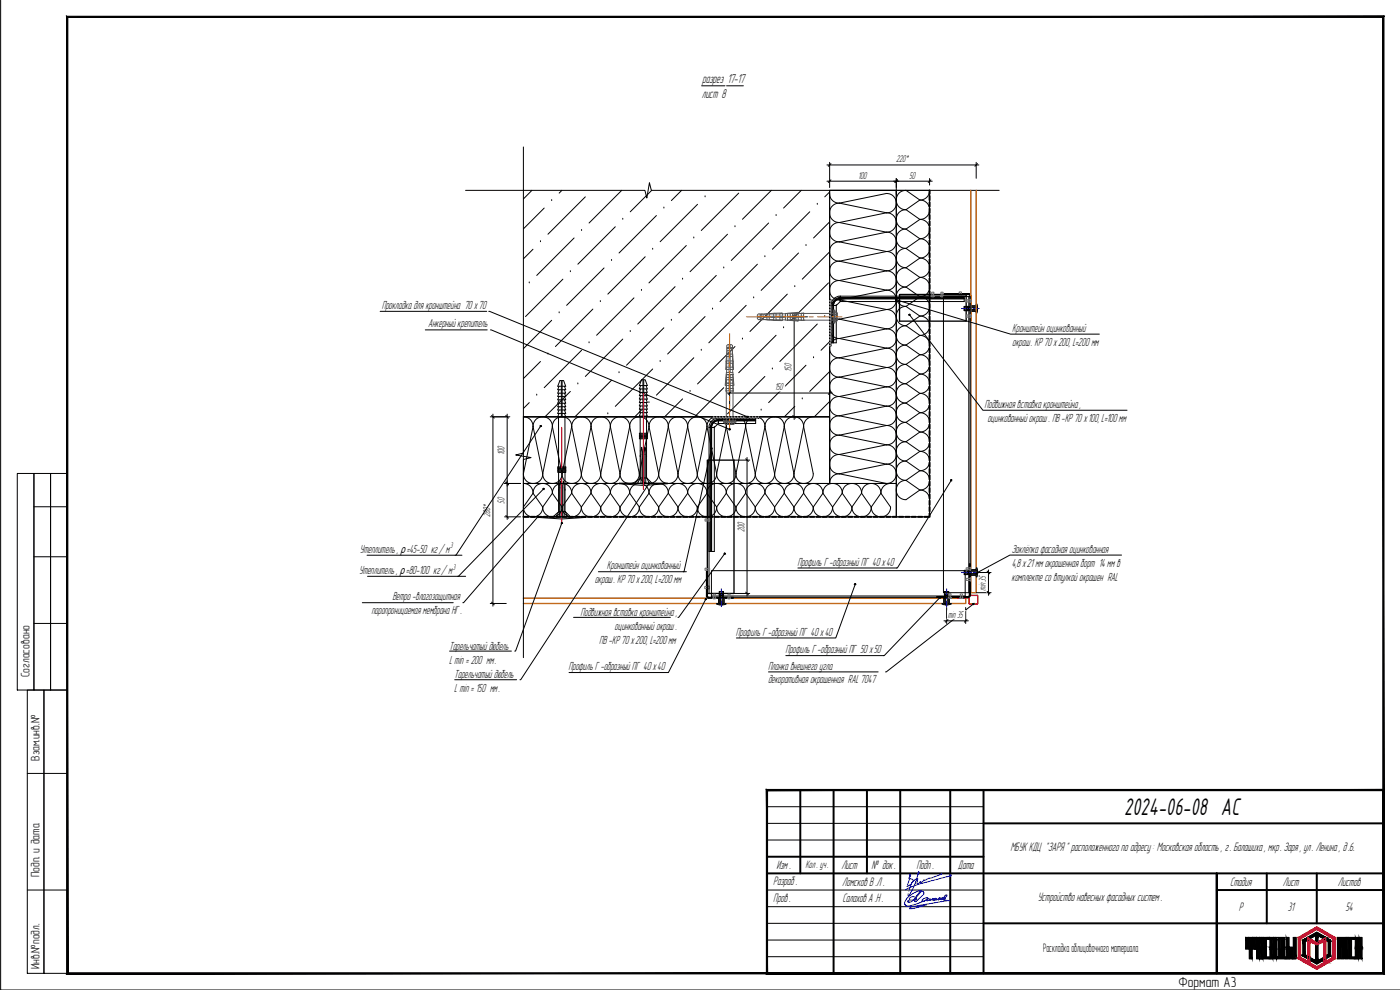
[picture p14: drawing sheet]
<svg xmlns="http://www.w3.org/2000/svg" width="420mm" height="297mm" viewBox="0 0 420 297" stroke-linecap="round" stroke-linejoin="round" font-family="sans-serif">
<defs><g id="words">
<text font-size="7.9" x="337.4" y="244.5">2024-06-08 АС</text>
<text font-size="4.4" x="353.7" y="296">Формат А3</text>
<g font-size="4">
<text x="210.7" y="29.3">лист 8</text>
<text x="210.8" y="24.9">разрез 17-17</text>
</g>
<g font-size="3.8">
<text x="303.2" y="255.4">МБУК КДЦ &quot;ЗАРЯ &quot; расположенного по адресу : Московская область , г. Балашиха , мкр. Заря , ул. Ленина , д .6.</text>
<text x="233" y="260.8">Изм .</text>
<text x="252.5" y="260.8">Лист</text>
<text x="261.5" y="260.8">№ док .</text>
<text x="275.1" y="260.8">Подп .</text>
<text x="287.5" y="260.7">Дата</text>
<text x="232.1" y="265.6">Разраб .</text>
<text x="252.8" y="265.7">Ломсков В .Л .</text>
<text x="369.1" y="265.8">Стадия</text>
<text x="385" y="265.8">Лист</text>
<text x="401.5" y="265.8">Листов</text>
<text x="232.1" y="270.6">Пров .</text>
<text x="252.8" y="270.7">Салахов А .Н .</text>
<text x="311.5" y="270.3">Устройство навесных фасадных систем .</text>
<text x="371.8" y="273.3">Р</text>
<text x="386.5" y="273.3">31</text>
<text x="403.8" y="273.3">54</text>
</g>
<g font-size="3.7">
<text x="8.9" y="203.2" transform="rotate(-90 8.9 203.2)">Согласовано</text>
<text x="11.9" y="228.2" transform="rotate(-90 11.9 228.2)">Взам.инв.№</text>
<text x="11.9" y="263.2" transform="rotate(-90 11.9 263.2)">Подп. и дата</text>
<text x="313.1" y="285.8">Раскладка облицовочного материала</text>
<text x="11.9" y="290.7" transform="rotate(-90 11.9 290.7)">Инв.№подл.</text>
</g>
<g font-size="3.6">
<text x="114.6" y="92.7">Прокладка для кронштейна 70 х70</text>
<text x="128.5" y="98.3">Анкерный крепитель</text>
<text x="303.8" y="99.6">Кронштейн оцинкованный</text>
<text x="303.8" y="103.7">окраш. КР 70 х200, L=200 мм</text>
<text x="295.5" y="122.4">Подвижная вставка кронштейна ,</text>
<text x="296.3" y="126.6">оцинкованный окраш . ПВ -КР 70 х100, L=100 мм</text>
<text x="108" y="166">Утеплитель , ρ=45-50 кг/ м</text>
<text x="303.6" y="165.8">Заклёпка фасадная оцинкованная</text>
<text x="107.8" y="172.4">Утеплитель , ρ=80-100 кг/ м</text>
<text x="182.1" y="170.8">Кронштейн оцинкованный</text>
<text x="239.3" y="169.7">Профиль Г -образный ПГ 40 х40</text>
<text x="303.6" y="170">4,8 х21 мм окрашенная борт 14 мм в</text>
<text x="178.5" y="175">окраш. КР 70 х200, L=200 мм</text>
<text x="303.6" y="174.2">комплекте со втулкой окрашен RAL</text>
<text x="111.5" y="184.3">паропроницаемая мембрана НГ .</text>
<text x="117.8" y="180.1">Ветро -влагозащитная</text>
<text x="174.3" y="184.8">Подвижная вставка кронштейна ,</text>
<text x="184.4" y="189">оцинкованный окраш .</text>
<text x="220.9" y="190.7">Профиль Г -образный ПГ 40 х40</text>
<text x="134.8" y="194.9">Тарельчатый дюбель</text>
<text x="179.8" y="193.2">ПВ -КР 70 х200, L=200 мм</text>
<text x="235.7" y="196">Профиль Г -образный ПГ 50 х50</text>
<text x="134.8" y="199.1">L min = 200 мм.</text>
<text x="136.3" y="203.5">Тарельчатый дюбель</text>
<text x="170.6" y="201.1">Профиль Г -образный ПГ 40 х40</text>
<text x="230.5" y="200.9">Планка внешнего угла</text>
<text x="136.3" y="207.7">L min = 150 мм.</text>
<text x="230.5" y="205.1">декоративная окрашенная RAL 7047</text>
</g>
<text font-size="3.3" x="241.7" y="260.3">Кол . уч.</text>
<g font-size="3">
<text x="257.5" y="53.6">100</text>
<text x="269" y="48.7">220*</text>
<text x="272.9" y="53.6">50</text>
<text x="237.5" y="111.5" transform="rotate(-90 237.5 111.5)">150</text>
<text x="232.6" y="117.1">150</text>
<text x="151.4" y="136.5" transform="rotate(-90 151.4 136.5)">100</text>
<text x="147.1" y="155.1" transform="rotate(-90 147.1 155.1)">280*</text>
<text x="151.4" y="151.2" transform="rotate(-90 151.4 151.2)">50</text>
<text x="223.4" y="159.7" transform="rotate(-90 223.4 159.7)">200</text>
<text x="295.8" y="177.3" transform="rotate(-90 295.8 177.3)">min 35</text>
<text x="284.5" y="185.5">min 35</text>
</g>
<g font-size="2.5">
<text x="135.1" y="164.6">3</text>
<text x="135.9" y="170.9">3</text>
</g>
</g></defs>
<path d="M249 57.1v68h-91.9" fill="none" stroke="#000" stroke-width=".3"/>
<g fill="none" stroke="#000" stroke-width=".3">
<path d="M159.6 57.1l-2.5 2.6M168.6 57.1l-.8 .8M175.7 59.1l-11.3 11.2M186.6 57.1l-9.8 9.8M195.6 57.1l-6.5 6.4M204.6 57.1l-3.1 3.1M211.6 59.1h.1M221.7 57.9l-11.2 11.3M231.5 57.1l-8.7 8.7M240.5 57.1l-5.3 5.3M249 57.6l-1.5 1.5M160 74.8l-2.9 2.9"/>
<path d="M162.2 72.5h.1M163.3 62.4l-6.2 6.3M165.6 60.2h.1M172.3 71.4l-11.2 11.2M174.5 69.2h.1M183.5 78.2h.1M184.7 68l-11.3 11.3M186.9 65.8h.1M193.6 77l-11.2 11.3M195.9 74.8h.1M197 64.7l-11.2 11.2M199.2 62.4h.1"/>
<path d="M206 73.7l-11.2 11.2M208.2 71.4h.1M209.3 61.3l-11.2 11.2M218.3 70.3l-11.2 11.2M220.6 68h.1M227.3 79.3l-11.2 11.2M229.6 77h.1M230.7 66.9l-11.2 11.3M232.9 64.7h.1M239.6 75.9l-11.2 11.2M241.9 73.7h.1M243 63.5l-11.2 11.3"/>
<path d="M245.3 61.3h.1M249 66.6l-4.8 4.8M249 75.6l-8.2 8.2M158.8 84.9h.1M165.6 96.1l-8.5 8.5M167.8 93.9h.1M168.9 83.8l-11.2 11.2M171.2 81.5h.1M177.9 92.7l-11.2 11.3M180.2 90.5h.1M181.3 80.4l-11.2 11.2M189.1 99.5h.1"/>
<path d="M190.3 89.4l-11.3 11.2M192.5 87.1h.1M199.2 98.3l-11.2 11.3M201.5 96.1h.1M202.6 86l-11.2 11.2M204.9 83.8h.1M211.6 95l-11.2 11.2M213.8 92.7h.1M215 82.6l-11.3 11.3M217.2 80.4h.1M223.9 91.6l-11.2 11.3M226.2 89.4h.1"/>
<path d="M235.2 98.3h.1M236.3 88.3l-11.2 11.2M238.5 86h.1M245.3 97.2l-11.3 11.3M247.5 95h.1M248.6 84.9l-11.2 11.2M161.1 118.6h.1M162.2 108.5l-5.1 5.1M164.4 106.2h.1M171.2 117.4l-7.6 7.7M173.4 115.2h.1M174.5 105.1l-11.2 11.2"/>
<path d="M176.8 102.9h.1M183.5 114.1l-10.9 11M185.8 111.8h.1M186.9 101.7l-11.2 11.3M195.9 110.7l-11.2 11.2M198.1 108.5h.1M204.9 119.7l-5.4 5.4M207.1 117.4h.1M208.2 107.3l-11.2 11.3M210.5 105.1h.1M217.2 116.3l-8.7 8.8M219.5 114.1h.1"/>
<path d="M220.6 104l-11.3 11.2M222.8 101.7h.1M229.6 113l-11.3 11.2M231.8 110.7h.1M232.9 100.6l-11.2 11.2M240.8 119.7h.1M241.9 109.6l-11.2 11.2M244.2 107.3h.1M249 102.5l-2.6 2.6M249 111.5l-6 5.9M158.8 120.8l-1.7 1.8M182.4 124.2h.1"/>
<path d="M192.5 123l-2 2.1M194.8 120.8h.1M228.4 123h.1M238.5 121.9l-3.1 3.2M249 120.5l-4.6 4.6"/>
</g>
<!-- layer: 0 -->
<g fill="none" stroke="#000" stroke-width=".3">
<path d="M.2 .1v296.9h420M210.6 25.7h7M218.1 25.7h5M139.7 57.1h53.8l.6 2.3 .8-4.6 .6 2.3h104.4M157.1 44.1v91.8l-2.3 .6 4.6 .8-2.3 .6v59.4M248.2 54.4h31.6M248.2 49.5h45.6M249 57.1h20M249 48.7v7.6M249.4 54l-.8 .7M249.4 49.1l-.8 .8M269 53.6v4.8"/>
<path d="M269.4 54l-.8 .7M279 53.6v1.9M279.4 54l-.8 .7M293 48.7v4.8M293.4 49.1l-.8 .8M114.1 93.4h32M127.6 99h18.6M146.7 93.4l77.6 31.7M147.2 99l71.8 29.8M237.5 95.1h4.8M237.9 94.7l.8 .8M238.3 94.3v31.6"/>
<path d="M249 89.8h.4v14h-.4zM249.4 91.7v11.2h1.6v-11.2M249.4 91.7h1.6M249.8 91.7v11.2M249.8 91.7h.1M250.1 91.7v11.2M251 91.7h.1M252.2 88.8a2.8 2.8 0 0 0-2.8 2.8M252.2 89.2a2.4 2.4 0 0 0-2.4 2.4M252.2 89.3h.1M252.2 90.5l-1.2 1.2M252.2 88.9h37.8"/>
<path d="M252.2 88.9v1.6M252.2 89.3h37.2M269 90l34.3 10.3h26.6M272.9 94.5l22.1 28.6h43.2M283.1 89h8v88.8h-8zM289.4 89.5h-37.2a2.19 2.19 0 0 0-2.2 2.1v11.3M289.4 89.7l-37.2-.1a2 2 0 0 0-2 2M289.4 89.6h-37.2a2.04 2.04 0 0 0-2.1 2M289.4 88.9v1.6h-37.2M290.7 89v88.8M218.2 117.9h31.6M219 117.1v4.8"/>
<path d="M219.4 117.5l-.8 .8M249 117.1v4.8M249.4 117.5l-.8 .8M147.1 125.1h5.9M147.5 124.7l.8 .8M147.9 124.3v57.6M151.8 124.7l.8 .8M152.2 124.3v31.6M157.1 125.1h91.9v20h-91.9M162.3 127.8l-25.5 38.8h-.2M212.8 128.3v49.8M212.8 128.3h1.6"/>
<path d="M213.2 128.3h.1M213.2 128.3v37.2M213.5 134.6l-8.2 36.9h-.3M213.7 125.1h14v.4h-14zM214.4 128.3h.1M214.4 128.3v37.2h-1.6M215.6 125.4a2.8 2.8 0 0 0-2.8 2.8M215.6 125.8a2.4 2.4 0 0 0-2.4 2.4M215.6 125.9h.1M215.6 127.1l-1.2 1.2M215.6 125.5h11.2v1.6h-11.2M215.6 125.5v1.6"/>
<path d="M215.6 125.9h11.2M220.3 138.1h4.7M223.8 137.7l.8 .8M224.2 137.3v41.6M226.8 126.1h-11.2a2.19 2.19 0 0 0-2.2 2.1v37.3M226.8 126.3l-11.2-.1a2 2 0 0 0-2 2v37.3M226.8 126.2h-11.2a2.04 2.04 0 0 0-2.1 2v37.3M237.5 125.1h4.8M237.9 124.7l.8 .8M5.2 142.1h5v64.9h-5zM10.2 142.1h5v64.9h-5zM10.2 152h10"/>
<path d="M15.2 142.1h5v64.9h-5zM151.4 145.1h4.8M151.4 155.1h4.8M151.8 144.7l.8 .8M151.8 154.7l.8 .8M161.4 155.1l-22.3 25.7h-.2M163.1 146.7l-25.5 26.2h-.2M168.6 157l-13.9 38.4h-.2M194.8 145.1l-38.5 58.8h-.3M285.5 144.1l-16.2 26.3h-29.8M10.2 167.1h10M110.2 166.6h28.4"/>
<path d="M110.3 172.9h29.4M179.6 171.5h26.4M211.8 179.8l-11.2 22h-29.8M213.5 171.2h76.2v8h-76.2zM213.5 178.8h76.2M217.5 166.1l-13.8 19.1h-.2M220.3 178.1h4.7M223.8 177.7l.8 .8M256.7 175.3l-5.9 16.1h-29.8M282.2 179.2l-16.8 17.5h-.3M293 177.8h4.4M293.9 171.8h3.5"/>
<path d="M296.2 177.4l.9 .8M296.2 171.4l.9 .8M296.7 171v7.6M336.6 166.5h-33.5l-9.7 5.3M10.2 187.1h10M108.7 180.8h27.3M134.9 195.4h18.6M147.1 181.1h4.8M147.5 180.7l.8 .8M172.1 185.2h29.1M235.8 196.7h29.4M283.3 186.3h7.3"/>
<path d="M284.1 182.3v4.8M284.5 185.9l-.8 .8M289.8 182.3v4.8M290.2 185.9l-.8 .8M292.1 181.2l-26.4 20.4M8.2 207h5v85h-5zM13.2 207h7v85h-7zM136.5 203.9h18.5M230.6 201.6h32.9M8.2 232.1h12M8.2 267h12"/>
</g>
<g fill="#fff" stroke="#fff" stroke-width=".3">
<path d="M149.2 148.9v2.4h2.4zM149.2 148.9h2.4v2.4z"/>
<path d="M144.9 150.9v4.3h2.4zM144.9 150.9h2.4v4.3z"/>
<path d="M149.2 133.5v3.1h2.4zM149.2 133.5h2.4v3.1z"/>
<path d="M232.5 114.9v2.4l3-2.4zM232.5 117.3l3-2.4v2.4z"/>
<path d="M235.3 108.5v3.1h2.4zM235.3 108.5h2.4v3.1z"/>
<path d="M257.4 51.4v2.3l3.1-2.3zM257.4 53.7l3.1-2.3v2.3z"/>
<path d="M272.8 51.4v2.3l2.4-2.3zM272.8 53.7l2.4-2.3v2.3z"/>
<path d="M268.9 46.5v2.4l4.2-2.4zM268.9 48.9l4.2-2.4v2.4z"/>
<path d="M284.4 183.3v2.4l5.1-2.4zM284.4 185.7l5.1-2.4v2.4z"/>
<path d="M293.6 172.2v5.2h2.4zM293.6 172.2h2.4v5.2z"/>
<path d="M221.2 156.3v3.5h2.4zM221.2 156.3h2.4v3.5z"/>
</g>
<!-- layer: Alucom -->
<g fill="none" stroke="#000" stroke-width=".3">
<path d="M167.7 118l-.3 .9h1.1M167.8 116.9l-.4 1.1h1.1M167.8 115.9l-.4 1h1.1M167.8 118.9l-.4 1.1h1.1M167.8 120l-.4 1h1.1M168.5 115.9h-1.1l.6-1.7h.5v10.9h-1.1l.4-1.1M168.7 115.9h1.1l-.7-1.7h-.4v10.9h1.1l-.4-1.1M169.4 116.9l.4 1.1h-1.1M169.4 120l.4 1h-1.1M169.4 115.9l.4 1h-1.1M169.4 118.9l.4 1.1h-1.1M169.4 118l.4 .9h-1.1"/>
<path d="M192.2 117.7l-.3 1h1.1M192.3 116.7l-.4 1h1.1M192.3 115.7l-.4 1h1.1M192.3 118.7l-.4 1h1.1M192.3 119.7l-.4 1.1h1.1M193 115.7h-1.1l.6-1.8h.5v10.9h-1.1l.4-1M193.2 115.7h1.1l-.7-1.8h-.4v10.9h1.1l-.4-1M193.9 116.7l.4 1h-1.1M193.9 119.7l.4 1.1h-1.1M193.9 115.7l.4 1h-1.1M193.9 118.7l.4 1h-1.1M193.9 117.7l.4 1h-1.1"/>
<path d="M167.6 125.1v15M167.7 122l-.3 1h1.1M167.8 121l-.4 1h1.1M167.8 123l-.4 1h1.1M169.4 121l.4 1h-1.1M169.4 123l.4 1h-1.1M169.4 122l.4 1h-1.1M169.5 125.1l.1 15M191.9 131.4h2.4v.3h-2.4zM191.9 130.5h2.4v.2h-2.4zM191.9 130h2.4v.2h-2.4zM191.9 130.9h2.4v.3h-2.4z"/>
<path d="M192.1 124.8v5.2M192.1 130.2v.3M192.1 130.7v.2M192.1 131.2v.2M192.1 131.7v11.8M192.2 121.8l-.3 1h1.1M192.3 120.8l-.4 1h1.1M192.3 122.8l-.4 1h1.1M193.9 120.8l.4 1h-1.1M193.9 122.8l.4 1h-1.1M193.9 121.8l.4 1h-1.1M194 124.8v5.2"/>
<path d="M194 130.2v.3M194 130.7v.2M194 131.2v.2M194 131.7v11.7M161.4 155.1h14.4v.1l-7.3 .5-7.1-.5zM167 155.1l.7-1.6h1.9l.6 1.6M167.4 141.5h2.4v.3h-2.4zM167.4 140.6h2.4v.2h-2.4zM167.4 140.1h2.4v.2h-2.4zM167.4 141h2.4v.3h-2.4zM167.6 140.3v.3M167.6 140.8v.2"/>
<path d="M167.6 141.3v.2M167.6 141.8v11.8M167.7 153.5l-1.4 1.3v.3M167.9 155.1v-8.7l.2-2.1 .3 2.1v8.7M168.8 155.1v-9.4l.3-1.4 .2 1.4v9.4M169.6 140.3v.3M169.6 140.8v.2M169.6 141.3v.2M169.6 141.8v11.7M169.6 153.5l1.3 1.3v.3M185.9 145h14.4v.1l-7.3 .5-7.1-.5zM191.5 145l.7-1.6h1.9l.6 1.6"/>
<path d="M192.2 143.4l-1.4 1.3v.3M192.4 145v-8.7l.2-2.1 .2 2.1v8.7M193.3 145v-8.7l.3-2.1 .2 1.4v9.4M194.1 143.4l1.3 1.6"/>
</g>
<path d="M193.1 118.1v28.8M168.6 128.2v28.8" fill="none" stroke="#f00" stroke-width=".3"/>
<!-- layer: 0 -->
<path d="M291.4 57.1v120.7h1.6v-120.7M157.1 179.5h132.7v1.6h-132.7" fill="none" stroke="#b85c00" stroke-width=".4"/>
<g fill="none" stroke="#000" stroke-width=".3">
<path d="M249 57.1h20v88h-20zM249 58a2.82 2.82 0 0 0 2.9 2.9M269 57.1h10v98h-10zM279 57.1a2.82 2.82 0 0 1-2.9 2.9M251.9 78.4a2.9 2.9 0 0 0-2.9 2.9 2.9 2.9 0 0 0 2.9 2.9M251.9 72.6a2.9 2.9 0 0 0-2.9 2.9 2.9 2.9 0 0 0 2.9 2.9M251.9 66.8a2.9 2.9 0 0 0-2.9 2.9 2.9 2.9 0 0 0 2.9 2.9M251.9 60.9a2.91 2.91 0 0 0-2.9 3 2.91 2.91 0 0 0 2.9 2.9M251.9 60.9l14.1-2.9a2.9 2.9 0 0 1 3 2.9 2.9 2.9 0 0 1-3 2.9M251.9 78.4l14.1 2.9M251.9 72.6l14.1 2.9M251.9 66.8l14.1 2.9"/>
<path d="M251.9 60.9l14.1 2.9M266 75.5a2.9 2.9 0 0 1 3 2.9 2.9 2.9 0 0 1-3 2.9M266 69.7a2.9 2.9 0 0 1 3 2.9 2.9 2.9 0 0 1-3 2.9M266 63.8a2.91 2.91 0 0 1 3 3 2.91 2.91 0 0 1-3 2.9M266 75.5l-14.1 2.9M266 69.7l-14.1 2.9M266 63.8l-14.1 3M271.9 62.9a2.91 2.91 0 0 0-2.9 2.9 2.91 2.91 0 0 0 2.9 2.9M271.9 68.7a2.9 2.9 0 0 0-2.9 2.9 2.9 2.9 0 0 0 2.9 2.9M271.9 74.5a2.9 2.9 0 0 0-2.9 2.9 2.9 2.9 0 0 0 2.9 2.9M271.9 62.9l4.2 2.9M271.9 68.7l4.2 2.9"/>
<path d="M271.9 74.5l4.2 2.9M276.1 60l-4.2-2.9a2.9 2.9 0 0 0-2.9 2.9 2.9 2.9 0 0 0 2.9 2.9M276.1 60a2.91 2.91 0 0 1 2.9 2.9 2.91 2.91 0 0 1-2.9 2.9M276.1 65.8a2.9 2.9 0 0 1 2.9 2.9 2.9 2.9 0 0 1-2.9 2.9M276.1 71.6a2.9 2.9 0 0 1 2.9 2.9 2.9 2.9 0 0 1-2.9 2.9M276.1 77.4a2.9 2.9 0 0 1 2.9 2.9 2.9 2.9 0 0 1-2.9 2.9M276.1 60l-4.2 2.9M276.1 65.8l-4.2 2.9M276.1 71.6l-4.2 2.9M276.1 77.4l-4.2 2.9M251.9 95.8a2.9 2.9 0 0 0-2.9 2.9 2.9 2.9 0 0 0 2.9 2.9M251.9 90a2.9 2.9 0 0 0-2.9 2.9 2.9 2.9 0 0 0 2.9 2.9"/>
<path d="M251.9 84.2a2.9 2.9 0 0 0-2.9 2.9 2.9 2.9 0 0 0 2.9 2.9M251.9 95.8l14.1 2.9M251.9 90l14.1 2.9M251.9 84.2l14.1 2.9M266 98.7a2.9 2.9 0 0 1 3 2.9 2.9 2.9 0 0 1-3 2.9M266 92.9a2.9 2.9 0 0 1 3 2.9 2.9 2.9 0 0 1-3 2.9M266 87.1a2.9 2.9 0 0 1 3 2.9 2.9 2.9 0 0 1-3 2.9M266 81.3a2.9 2.9 0 0 1 3 2.9 2.9 2.9 0 0 1-3 2.9M266 98.7l-14.1 2.9M266 92.9l-14.1 2.9M266 87.1l-14.1 2.9M266 81.3l-14.1 2.9"/>
<path d="M271.9 80.3a2.9 2.9 0 0 0-2.9 2.9 2.9 2.9 0 0 0 2.9 2.9M271.9 86.1a2.9 2.9 0 0 0-2.9 2.9 2.9 2.9 0 0 0 2.9 2.9M271.9 91.9a2.9 2.9 0 0 0-2.9 2.9 2.9 2.9 0 0 0 2.9 2.9M271.9 97.7a2.9 2.9 0 0 0-2.9 2.9 2.9 2.9 0 0 0 2.9 2.9M271.9 80.3l4.2 2.9M271.9 86.1l4.2 2.9M271.9 91.9l4.2 2.9M271.9 97.7l4.2 2.9M276.1 83.2a2.9 2.9 0 0 1 2.9 2.9 2.9 2.9 0 0 1-2.9 2.9M276.1 89a2.9 2.9 0 0 1 2.9 2.9 2.9 2.9 0 0 1-2.9 2.9M276.1 94.8a2.9 2.9 0 0 1 2.9 2.9 2.9 2.9 0 0 1-2.9 2.9M276.1 83.2l-4.2 2.9"/>
<path d="M276.1 89l-4.2 2.9M276.1 94.8l-4.2 2.9M251.9 119a2.9 2.9 0 0 0-2.9 2.9 2.9 2.9 0 0 0 2.9 2.9M251.9 113.2a2.9 2.9 0 0 0-2.9 2.9 2.9 2.9 0 0 0 2.9 2.9M251.9 107.4a2.9 2.9 0 0 0-2.9 2.9 2.9 2.9 0 0 0 2.9 2.9M251.9 101.6a2.9 2.9 0 0 0-2.9 2.9 2.9 2.9 0 0 0 2.9 2.9M251.9 119l14.1 2.9M251.9 113.2l14.1 2.9M251.9 107.4l14.1 2.9M251.9 101.6l14.1 2.9M266 116.1a2.9 2.9 0 0 1 3 2.9 2.9 2.9 0 0 1-3 2.9M266 110.3a2.9 2.9 0 0 1 3 2.9 2.9 2.9 0 0 1-3 2.9"/>
<path d="M266 104.5a2.9 2.9 0 0 1 3 2.9 2.9 2.9 0 0 1-3 2.9M266 116.1l-14.1 2.9M266 110.3l-14.1 2.9M266 104.5l-14.1 2.9M271.9 103.5a2.9 2.9 0 0 0-2.9 2.9 2.9 2.9 0 0 0 2.9 2.9M271.9 109.3a2.9 2.9 0 0 0-2.9 2.9 2.9 2.9 0 0 0 2.9 2.9M271.9 115.1a2.9 2.9 0 0 0-2.9 2.9 2.9 2.9 0 0 0 2.9 2.9M271.9 103.5l4.2 2.9M271.9 109.3l4.2 2.9M271.9 115.1l4.2 2.9M276.1 100.6a2.9 2.9 0 0 1 2.9 2.9 2.9 2.9 0 0 1-2.9 2.9M276.1 106.4a2.9 2.9 0 0 1 2.9 2.9 2.9 2.9 0 0 1-2.9 2.9"/>
<path d="M276.1 112.2a2.9 2.9 0 0 1 2.9 2.9 2.9 2.9 0 0 1-2.9 2.9M276.1 118a2.9 2.9 0 0 1 2.9 2.9 2.9 2.9 0 0 1-2.9 2.9M276.1 100.6l-4.2 2.9M276.1 106.4l-4.2 2.9M276.1 112.2l-4.2 2.9M276.1 118l-4.2 2.9M157.1 125.1h91.9v20h-91.9zM157.1 125.1a2.82 2.82 0 0 1 2.9 2.9M160 128l-2.9 14.1a2.9 2.9 0 0 0 2.9 3 2.9 2.9 0 0 0 2.9-3M160 128a2.9 2.9 0 0 1 2.9-2.9 2.9 2.9 0 0 1 2.9 2.9M160 128l2.9 14.1M165.8 128a2.9 2.9 0 0 1 2.9-2.9 2.9 2.9 0 0 1 2.9 2.9"/>
<path d="M165.8 128l2.9 14.1M165.8 128l-2.9 14.1M171.6 128a2.9 2.9 0 0 1 2.9-2.9 2.9 2.9 0 0 1 2.9 2.9M171.6 128l2.9 14.1M171.6 128l-2.9 14.1M177.4 128a2.9 2.9 0 0 1 2.9-2.9 2.9 2.9 0 0 1 2.9 2.9M177.4 128l2.9 14.1M177.4 128l-2.9 14.1M183.2 128a2.9 2.9 0 0 1 2.9-2.9 2.9 2.9 0 0 1 2.9 2.9M183.2 128l2.9 14.1M183.2 128l-2.9 14.1M189 128a2.9 2.9 0 0 1 2.9-2.9 2.9 2.9 0 0 1 2.9 2.9"/>
<path d="M189 128l2.9 14.1M189 128l-2.9 14.1M194.8 128a2.9 2.9 0 0 1 2.9-2.9 2.9 2.9 0 0 1 2.9 2.9M194.8 128l2.9 14.1M194.8 128l-2.9 14.1M200.6 128a2.9 2.9 0 0 1 2.9-2.9 2.9 2.9 0 0 1 2.9 2.9M200.6 128l2.9 14.1M200.6 128l-2.9 14.1M206.4 128a2.9 2.9 0 0 1 2.9-2.9 2.9 2.9 0 0 1 2.9 2.9M206.4 128l2.9 14.1M206.4 128l-2.9 14.1M212.2 128a2.9 2.9 0 0 1 2.9-2.9 2.9 2.9 0 0 1 2.9 2.9"/>
<path d="M212.2 128l2.9 14.1M212.2 128l-2.9 14.1M218 128a2.9 2.9 0 0 1 2.9-2.9 2.9 2.9 0 0 1 2.9 2.9M218 128l2.9 14.1M218 128l-2.9 14.1M223.8 128a2.9 2.9 0 0 1 2.9-2.9 2.9 2.9 0 0 1 2.9 2.9M223.8 128l2.9 14.1M223.8 128l-2.9 14.1M229.6 128a2.9 2.9 0 0 1 2.9-2.9 2.9 2.9 0 0 1 2.9 2.9M229.6 128l2.9 14.1M229.6 128l-2.9 14.1M235.4 128a2.9 2.9 0 0 1 2.9-2.9 2.9 2.9 0 0 1 2.9 2.9"/>
<path d="M235.4 128l2.9 14.1M235.4 128l-2.9 14.1M241.2 128l2.9 14.1a2.9 2.9 0 0 1-2.9 3 2.9 2.9 0 0 1-2.9-3M241.2 128l-2.9 14.1M244.1 125.1a2.82 2.82 0 0 0-2.9 2.9M251.9 136.4a2.9 2.9 0 0 0-2.9 2.9 2.9 2.9 0 0 0 2.9 2.9M251.9 130.6a2.9 2.9 0 0 0-2.9 2.9 2.9 2.9 0 0 0 2.9 2.9M251.9 124.8a2.9 2.9 0 0 0-2.9 2.9 2.9 2.9 0 0 0 2.9 2.9M251.9 136.4l14.1 2.9M251.9 130.6l14.1 2.9M251.9 124.8l14.1 2.9M266 139.3a2.9 2.9 0 0 1 3 2.9 2.9 2.9 0 0 1-3 2.9l-14.1-2.9"/>
<path d="M266 133.5a2.9 2.9 0 0 1 3 2.9 2.9 2.9 0 0 1-3 2.9M266 127.7a2.9 2.9 0 0 1 3 2.9 2.9 2.9 0 0 1-3 2.9M266 121.9a2.9 2.9 0 0 1 3 2.9 2.9 2.9 0 0 1-3 2.9M266 139.3l-14.1 2.9M266 133.5l-14.1 2.9M266 127.7l-14.1 2.9M266 121.9l-14.1 2.9M271.9 120.9a2.9 2.9 0 0 0-2.9 2.9 2.9 2.9 0 0 0 2.9 2.9M271.9 126.7a2.9 2.9 0 0 0-2.9 2.9 2.9 2.9 0 0 0 2.9 2.9M271.9 132.5a2.9 2.9 0 0 0-2.9 2.9 2.9 2.9 0 0 0 2.9 2.9M271.9 138.3a2.9 2.9 0 0 0-2.9 2.9 2.9 2.9 0 0 0 2.9 2.9M271.9 120.9l4.2 2.9"/>
<path d="M271.9 126.7l4.2 2.9M271.9 132.5l4.2 2.9M271.9 138.3l4.2 2.9M276.1 123.8a2.9 2.9 0 0 1 2.9 2.9 2.9 2.9 0 0 1-2.9 2.9M276.1 129.6a2.9 2.9 0 0 1 2.9 2.9 2.9 2.9 0 0 1-2.9 2.9M276.1 135.4a2.9 2.9 0 0 1 2.9 2.9 2.9 2.9 0 0 1-2.9 2.9M276.1 123.8l-4.2 2.9M276.1 129.6l-4.2 2.9M276.1 135.4l-4.2 2.9M157.1 145.1h111.9v10h-111.9zM157.1 145.1a2.82 2.82 0 0 1 2.9 2.9M160 148l-2.9 4.1a2.9 2.9 0 0 0 2.9 3 2.9 2.9 0 0 0 2.9-3"/>
<path d="M160 148a2.9 2.9 0 0 1 2.9-2.9 2.9 2.9 0 0 1 2.9 2.9M160 148l2.9 4.1M162.9 152.1a2.9 2.9 0 0 0 2.9 3 2.9 2.9 0 0 0 2.9-3M162.9 142.1a2.9 2.9 0 0 0 2.9 3 2.9 2.9 0 0 0 2.9-3M165.8 148a2.9 2.9 0 0 1 2.9-2.9 2.9 2.9 0 0 1 2.9 2.9M165.8 148l2.9 4.1M165.8 148l-2.9 4.1M168.7 152.1a2.9 2.9 0 0 0 2.9 3 2.9 2.9 0 0 0 2.9-3M168.7 142.1a2.9 2.9 0 0 0 2.9 3 2.9 2.9 0 0 0 2.9-3M171.6 148a2.9 2.9 0 0 1 2.9-2.9 2.9 2.9 0 0 1 2.9 2.9M171.6 148l2.9 4.1M171.6 148l-2.9 4.1"/>
<path d="M174.5 152.1a2.9 2.9 0 0 0 2.9 3 2.9 2.9 0 0 0 2.9-3M174.5 142.1a2.9 2.9 0 0 0 2.9 3 2.9 2.9 0 0 0 2.9-3M177.4 148a2.9 2.9 0 0 1 2.9-2.9 2.9 2.9 0 0 1 2.9 2.9M177.4 148l2.9 4.1M177.4 148l-2.9 4.1M180.3 152.1a2.9 2.9 0 0 0 2.9 3 2.9 2.9 0 0 0 2.9-3M180.3 142.1a2.9 2.9 0 0 0 2.9 3 2.9 2.9 0 0 0 2.9-3M183.2 148a2.9 2.9 0 0 1 2.9-2.9 2.9 2.9 0 0 1 2.9 2.9M183.2 148l2.9 4.1M183.2 148l-2.9 4.1M186.1 152.1a2.9 2.9 0 0 0 2.9 3 2.9 2.9 0 0 0 2.9-3M186.1 142.1a2.9 2.9 0 0 0 2.9 3 2.9 2.9 0 0 0 2.9-3"/>
<path d="M189 148a2.9 2.9 0 0 1 2.9-2.9 2.9 2.9 0 0 1 2.9 2.9M189 148l2.9 4.1M189 148l-2.9 4.1M191.9 152.1a2.9 2.9 0 0 0 2.9 3 2.9 2.9 0 0 0 2.9-3M191.9 142.1a2.9 2.9 0 0 0 2.9 3 2.9 2.9 0 0 0 2.9-3M194.8 148a2.9 2.9 0 0 1 2.9-2.9 2.9 2.9 0 0 1 2.9 2.9M194.8 148l2.9 4.1M194.8 148l-2.9 4.1M197.7 152.1a2.9 2.9 0 0 0 2.9 3 2.9 2.9 0 0 0 2.9-3M197.7 142.1a2.9 2.9 0 0 0 2.9 3 2.9 2.9 0 0 0 2.9-3M200.6 148a2.9 2.9 0 0 1 2.9-2.9 2.9 2.9 0 0 1 2.9 2.9M200.6 148l2.9 4.1"/>
<path d="M200.6 148l-2.9 4.1M203.5 152.1a2.9 2.9 0 0 0 2.9 3 2.9 2.9 0 0 0 2.9-3M203.5 142.1a2.9 2.9 0 0 0 2.9 3 2.9 2.9 0 0 0 2.9-3M206.4 148a2.9 2.9 0 0 1 2.9-2.9 2.9 2.9 0 0 1 2.9 2.9M206.4 148l2.9 4.1M206.4 148l-2.9 4.1M209.3 152.1a2.9 2.9 0 0 0 2.9 3 2.9 2.9 0 0 0 2.9-3M209.3 142.1a2.9 2.9 0 0 0 2.9 3 2.9 2.9 0 0 0 2.9-3M212.2 148a2.9 2.9 0 0 1 2.9-2.9 2.9 2.9 0 0 1 2.9 2.9M212.2 148l2.9 4.1M212.2 148l-2.9 4.1M215.1 152.1a2.9 2.9 0 0 0 2.9 3 2.9 2.9 0 0 0 2.9-3"/>
<path d="M215.1 142.1a2.9 2.9 0 0 0 2.9 3 2.9 2.9 0 0 0 2.9-3M218 148a2.9 2.9 0 0 1 2.9-2.9 2.9 2.9 0 0 1 2.9 2.9M218 148l2.9 4.1M218 148l-2.9 4.1M220.9 152.1a2.9 2.9 0 0 0 2.9 3 2.9 2.9 0 0 0 2.9-3M220.9 142.1a2.9 2.9 0 0 0 2.9 3 2.9 2.9 0 0 0 2.9-3M223.8 148a2.9 2.9 0 0 1 2.9-2.9 2.9 2.9 0 0 1 2.9 2.9M223.8 148l2.9 4.1M223.8 148l-2.9 4.1M226.7 152.1a2.9 2.9 0 0 0 2.9 3 2.9 2.9 0 0 0 2.9-3M226.7 142.1a2.9 2.9 0 0 0 2.9 3 2.9 2.9 0 0 0 2.9-3M229.6 148a2.9 2.9 0 0 1 2.9-2.9 2.9 2.9 0 0 1 2.9 2.9"/>
<path d="M229.6 148l2.9 4.1M229.6 148l-2.9 4.1M232.5 152.1a2.9 2.9 0 0 0 2.9 3 2.9 2.9 0 0 0 2.9-3M232.5 142.1a2.9 2.9 0 0 0 2.9 3 2.9 2.9 0 0 0 2.9-3M235.4 148a2.9 2.9 0 0 1 2.9-2.9 2.9 2.9 0 0 1 2.9 2.9M235.4 148l2.9 4.1M235.4 148l-2.9 4.1M238.3 152.1a2.9 2.9 0 0 0 2.9 3 2.9 2.9 0 0 0 2.9-3M241.2 148a2.9 2.9 0 0 1 2.9-2.9 2.9 2.9 0 0 1 2.9 2.9M241.2 148l2.9 4.1M241.2 148l-2.9 4.1M244.1 152.1a2.9 2.9 0 0 0 2.9 3 2.9 2.9 0 0 0 2.9-3"/>
<path d="M247 148a2.9 2.9 0 0 1 2.9-2.9 2.9 2.9 0 0 1 2.9 2.9M247 148l2.9 4.1M247 148l-2.9 4.1M249.9 152.1a2.9 2.9 0 0 0 2.9 3 2.9 2.9 0 0 0 2.9-3M251.9 142.2a2.82 2.82 0 0 0-2.9 2.9M252.8 148a2.9 2.9 0 0 1 2.9-2.9 2.9 2.9 0 0 1 2.9 2.9M252.8 148l2.9 4.1M252.8 148l-2.9 4.1M255.7 152.1a2.9 2.9 0 0 0 2.9 3 2.9 2.9 0 0 0 2.9-3M258.6 148a2.9 2.9 0 0 1 2.9-2.9 2.9 2.9 0 0 1 2.9 2.9M258.6 148l2.9 4.1M258.6 148l-2.9 4.1"/>
<path d="M264.4 148l2.9 4.1a2.9 2.9 0 0 1-2.9 3 2.9 2.9 0 0 1-2.9-3M264.4 148l-2.9 4.1M267.3 145.1a2.82 2.82 0 0 0-2.9 2.9M271.9 144.1a2.9 2.9 0 0 0-2.9 2.9 2.9 2.9 0 0 0 2.9 2.9l4.2-2.9M271.9 144.1l4.2 2.9M276.1 141.2a2.9 2.9 0 0 1 2.9 2.9 2.9 2.9 0 0 1-2.9 2.9M276.1 147a2.82 2.82 0 0 1 2.9 2.9M276.1 141.2l-4.2 2.9"/>
</g>
<!-- layer: 0 -->
<g fill="#000" stroke="#000" stroke-width=".3">
<path d="M230 236.9l.4 .3 185-.3zM230.4 237.2l185-.3-.4 .3zM415.4 236.9l-.4 .3 .4 55zM415 237.2l.4 55-.4-.3zM230 292.2h185.4l-.4-.3zM230 292.2l.4-.3h184.6zM230 236.9v55.3l.4-.3zM230 236.9l.4 .3v54.7z"/>
<path d="M20 292.2l395-.3h-394.6zM20 292.2l395-.3 .4 .3zM415 5.2v286.7l.4 .3zM415 5.2l.4-.3v287.3zM20.4 5.2h394.6l.4-.3zM20 4.9h395.4l-395 .3zM20 4.9l.4 287v-286.7zM20 4.9l.4 287-.4 .3z"/>
</g>
<g fill="none" stroke="#545454" stroke-width=".3">
<path d="M227.3 94.9h1.2M227.3 95.2h1.2M228.2 94.9v-.7h-.6a1.34 1.34 0 0 0 0 1.7h.6v-.7M228.2 94.3h.3M228.2 95.8h.3M228.5 94.2h.5v1.7h-.5zM229 94.9h6.7M229 95.2h6.7M229 95.9h1.2M229.3 95.9l5.4 .3M230.2 95.2v.8h.7v-.8M230.2 94.9v-.7h.7v.7"/>
<path d="M230.2 94.2l-1.2 .1M230.9 95.9h1.3M232.2 95.2v.8h1.9M232.2 94.9v-.8h.7v.8M232.2 94.2h-1.3M232.9 95.2v.8M234.1 96l.5 .2M234.1 95.2v.8M234.1 94.2h-1.2M234.6 93.9l.2 .3M234.7 93.9l-5.4 .3M234.8 95.2v.8"/>
<path d="M234.8 94.1h-.7v.8M235.7 94.1h.6v2h-.6zM235.7 94.1l-.9 .1v.7M235.7 96l-.9 .1M236.3 96.1l3.2 .2M236.3 94.9h4.9M236.3 95.2h4.9M237.2 94.1h-.9v1.9h.9M237.2 95.2v.9h.7v-.9M237.2 94.1l.7-.1-.1 .9M237.2 94.1v.8M237.6 94.1h12.6"/>
<path d="M237.6 96.1h12.6M238.9 95.2v.9h.7M238.9 94.1h-1M239.4 93.7l.1 .1M239.5 93.7l-3.2 .3M239.5 96.2l-.1 .1M239.6 93.9l-.7 .1v.9M239.6 94v.9M239.6 95.2v1M239.6 96l.9 .1M240.5 94l.7-.1v2.2h-.7zM241.2 96.1h.3"/>
<path d="M250.2 93.3v3.5M250.2 93.3h.1M250.2 96.8h.1M250.2 96.9h.2M250.2 93.3h.2M250.4 96.8h.1M250.4 93.3h.1M250.4 93.2h.2M250.6 96.6l-.2 .3v-3.7v3.6M250.6 93.2v.4M250.6 95.7h.5M250.6 94.4h.5"/>
<path d="M250.6 93.6v3M250.6 93.6l.6 .3-.2 .5M251 95.7l.3 .4-.3 .3M251.1 94.4l.2 .7-.2 .6M251.1 96.5l-.5 .1M251.3 94v2.1M217.9 112.4l-.1 3.2M217.9 116.6h2.1l.1 .7h-2.2zM217.9 115.6h.9M218 111.8h2v.6h-2zM218 113.7v12.6M218 115.6v1"/>
<path d="M218 113.9v1.1M218 113.2l.1-.8h1.8v.8M218.1 108.3l-.1 .7h.8M218.1 106.9h.7M218.1 104.5h1.8v.6h-1.8zM218.1 109v1.2M218.1 106.9v1.4h.7M218.2 105.4l-.4 5.3 .3 .1M218.2 105.1l-.1 1.1M218.2 104.3v.2M218.8 115h-.8l-.2 .6M218.8 110.8h-.7v1"/>
<path d="M218.8 106.2h-.7v.7M218.8 104.3h-.7v-.6a1.42 1.42 0 0 1 1.7 0v.6h-.7M218.8 110.2h-.8v.6M218.8 113.2h-.8v.7h.8M218.8 103.4v1.1M218.8 105.1v6.7M218.8 112.4v4.9M219.1 115h.9v.6M219.1 113.9h.8M219.1 113.2h.1M219.1 103.4v1.1M219.1 105.1v6.7"/>
<path d="M219.1 112.4v4.8M219.2 108.3h.7l.1 2.5M219.2 110.2h.7M219.2 106.2h.7M219.2 109h.7M219.2 110.9h.7M219.2 113.2h.8l-.1 .7M219.8 104.3v.2M219.8 105.1v1.1M219.8 105.4l.3 5.4M219.8 106.9v1.4M219.9 106.2v.7h-.7"/>
<path d="M219.9 113.9v1.1M220 112.4l.2 3.2-1.1 .1M220 117.3v.3M220 113.7v12.6M220 110.8l-.1 1M220.1 110.7l-.1 .1M217.1 126.5v.1M217.1 126.5h.1M217.1 126.6h.1M217.1 126.5h3.7M217.1 126.7h3.7M217.2 126.3v.2"/>
<path d="M217.2 126.3h.1M217.2 126.5h.1M217.2 126.3h3.5M217.9 127.4h2.1M218.3 127.1l.7 .2M218.3 126.7v.4l-.4 .3-.3-.3-.1-.4M219.6 127.1l-.6 .2M219.6 126.7v.5M220.5 126.7l-.3 .6-.6-.2M220.7 126.3h.1M220.7 126.5h.1M220.8 126.3v.2"/>
<path d="M220.8 126.5h.1M220.8 126.6h.1M220.8 126.5v.1"/>
</g>
<path d="M224 95.1h7.4M232.6 95.1h1.3M235.2 95.1h6.3M242.8 95.1h1.3M245.3 95.1h7.4M219 100.1v7.3M219 108.7v1.3M219 111.3v6.3M219 118.9v1.2M219 121.4v7.4" fill="none" stroke="#f26722" stroke-width=".3"/>
<g fill="none" stroke="#989898" stroke-width=".3">
<path d="M249 99.2l.4 .4M249 98.3l.4 .4M249 97.4l.4 .4M249 96.5l.4 .4M249 95.6l.4 .4M249 94.7l.4 .4M249 93.8l.4 .4M249 92.9l.4 .4M249 92l.4 .4M249 91.1l.4 .4M249 90.2l.4 .4M249.4 90.9l-.4 .4"/>
<path d="M249.4 91.8l-.4 .4M249.4 92.7l-.4 .4M249.4 93.6l-.4 .4M249.4 94.5l-.4 .4M249.4 95.4l-.4 .4M249.4 97.2l-.4 .4M249.4 98.1l-.4 .4M249.4 99l-.4 .4M249.4 99.9l-.4 .4M249.4 90l-.4 .4M249.4 96.3l-.4 .4M249 103.6l.1 .2"/>
<path d="M249 102.8l.4 .4M249 101.8l.4 .4M249 101l.4 .4M249 100.1l.4 .3M249.4 100.8l-.4 .4M249.4 101.6l-.4 .5M249.4 102.6l-.4 .3M249.4 103.4l-.4 .4M214.1 125.1l.4 .4M214.3 125.1l-.4 .4M215 125.1l.4 .4M215.2 125.1l-.4 .4"/>
<path d="M215.9 125.1l.4 .4M216.1 125.1l-.4 .4M216.8 125.1l.4 .4M217 125.1l-.4 .4M217.7 125.1l.4 .4M217.9 125.1l-.4 .4M218.6 125.1l.4 .4M218.8 125.1l-.4 .4M219.5 125.1l.4 .4M219.7 125.1l-.4 .4M220.4 125.1l.4 .4M220.6 125.1l-.4 .4"/>
<path d="M221.3 125.1l.4 .4M221.5 125.1l-.4 .4M222.2 125.1l.4 .4M222.4 125.1l-.4 .4M223.1 125.1l.4 .4M223.3 125.1l-.4 .4M224 125.1l.4 .4M224.2 125.1l-.4 .4M224.9 125.1l.4 .4M225.1 125.1l-.4 .4M225.8 125.1l.4 .4M226 125.1l-.4 .4"/>
<path d="M226.7 125.1l.4 .4M226.9 125.1l-.4 .4M227.6 125.1l.1 .1M227.7 125.1l-.3 .4"/>
</g>
<path d="M290.7 88.1l.5 .2 .2 .4v7.4h-.3v-7.3M290.7 88.1h-7.3v.3h7.3l.4 .3M212.7 179.2l-.4-.4v-7.3h-.3v7.3l.2 .5 .5 .2h7.3v-.3h-7.3" fill="none" stroke="#000" stroke-width=".4"/>
<g fill="none" stroke="#767676" stroke-width=".3">
<path d="M279.6 87.9l.1 1h-.3h1h-.2l.1-1.2h-.7v.2M282.4 87.9l.1 1h-.3l.2 .1 .8-.1h-.2v-.7M282.4 87.9v-.2h.6v.5M287.9 87.6h.6l-.1 1.2h.3l-.3 .2-.7-.2h.3zM290.2 94.5l.9 .1 .1-.2v.9l-.1-.2-1.2 .1v-.7h.3M291.1 90.7h.1M291.1 95.3h.1M291.1 89.9v.2l-1.2-.1v.6l1.2-.1 .1 .2 .1-.6M291.2 89.8l.1 .3M291.2 89.8h-.1M291.2 94.4h-.1M211.6 155.7l1.2 .1v-.3l.1 1-.1-.2h-1.2z"/>
<path d="M211.8 175.9l.2 .1M211.8 176h-.3v.6h.3M212 176h.1M212 176.5l-.2 .1M212.1 176.5h-.1M212.1 176.1h.6v-.3l.2 .3M212.9 176.5l-.1 .2-.1-.2h-.6M212.9 176.1v.4M213 170.6l-.2-.3v.3l-1.2-.1v.6h1.2v.2l.2-.7M214.6 178.8l.1-.5h-.6v1.2h-.1M214.6 178.8v.7h.3l-.7 .2-.3-.2M219 178.8h.1"/>
<path d="M219 178.8l.1-.5h-.6l.1 1.2h-.2M219.1 178.8v.7l.1 .1-.6 .1-.2-.2M284.8 178.6v-.5h.6l-.1 .5M284.8 178.6v.1M284.8 178.7v.6l-.2 .1 .7 .1 .2-.1-.2-.1v-.6M285.3 178.6v.1M288.2 178.5l.1 .9h-.3l.3 .2M288.2 178.5v-.3h.6v.3M288.3 179.6h.4M288.8 178.5v.9h.2l-.3 .2M290.5 170.4h-.6v.6l1.2-.1 .1 .2v-.9l-.1 .2h-.6M290.5 173.6l-.5-.1v.7l.5-.1"/>
<path d="M290.5 173.6h.1M290.5 174.1h.1M290.6 173.6h.6v-.2l.2 .2-.2 .7v-.2h-.6M291.1 171.1h.1M291.2 170.2l-.1 .1"/>
</g>
<g fill="none" stroke="#767676" stroke-width=".3">
<path d="M289.4 93.1l.1 .1M289.5 91.9l-.1 .1M289.7 93l.2 .2M289.9 91.9l-.2 .2M290.2 93l.2 .2M290.4 91.9l-.2 .2M290.6 93l.1 .2M290.8 92l-.2 .2M290.9 92.9l.2 .2M291.1 92.1l-.2 .2M291.4 92.9l.5 .5M291.4 93.3l.1 .1"/>
<path d="M291.4 92v.1M291.5 93.1l-.1 .1M291.5 91.7l-.1 .1M291.6 92.1l-.2 .2M291.6 91.7l.3 .4M291.8 92.9l.6 .5M291.9 93.1l-.3 .3M291.9 91.7l-.3 .4M292 92.1l-.2 .2M292 91.7l.4 .4M292.2 92.9l.3 .2M292.4 93.1l-.4 .3"/>
<path d="M292.4 91.7l-.3 .4M292.5 92.1l-.2 .2M292.5 91.7l.3 .4M292.5 93.1l.3 .3M292.7 92.9l.2 .2M292.8 93.1l-.3 .3M292.8 91.7l-.3 .4M292.9 91.7l.1 .1M292.9 93.1l.4 .4M293 93.6l.2 .2M293 93.4h-.1M293.2 92.9l.2 .2"/>
<path d="M293.2 91.3l-.2 .3M293.3 91.7l-.6 .6M293.4 92.1l-.2 .2M215.6 179.7l.4 .3M215.8 179.5l-.2 .1M215.9 179.5h.1M216 177.5l-.1 .1M216 179.7l-.4 .3M216 178.3l-.1 .2M216 177.8l-.1 .2M216.1 178.7l-.2 .1M216.2 179l-.2 .2"/>
<path d="M216.2 179.9l-.6 .6M216.2 179.5l-.2 .1M216.8 179.5l.2 .1M216.8 179.9l.2 .2M216.8 179l.2 .2M216.9 178.7l.2 .1M216.9 177.8l.2 .2M216.9 178.3l.2 .2M217 179.7l.3 .3M217 177.5l.1 .1M217.1 179.5l-.1 .1M217.3 179.5v.1"/>
<path d="M217.3 179.7l-.3 .3M215.5 181.1l-.2 .2M215.6 180.1l.4 .4M215.6 180.6l.4 .3M215.6 181l.1 .1M216 181l-.4 .4M216.2 181.3l-.2 .2M216.2 180.8l-.2 .2M216.2 180.3l-.6 .6M216.8 180.3l.2 .2M216.8 180.8l.6 .6M216.8 181.2l.2 .3"/>
<path d="M217 180.1l.3 .4M217 180.6l.3 .3M217.3 181v.1M217.3 180.6l-.3 .3M217.3 180.1l-.3 .4M217.5 181.1l.2 .2"/>
</g>
<g fill="none" stroke="#000" stroke-width=".3">
<path d="M289.4 92v1.2M290.3 92.1v.9M290.4 92.1l.6 .2M290.4 93h-1v.2l1.6-.1M290.6 92.2l-.3-.1-.1 .3 .1 .6M290.6 93h-.3M290.6 92.2l2.6 .1 .1 .3-.1 .3-2.6 .1zM291 92.1l-1.6-.2v.2h1M291 92.9l-.6 .1M291 92.9l2.4 .1M291 93.1h2M291.4 93.1v.3h1.6v-.3"/>
<path d="M291.4 92.1v-.4h1.6v.4M291.4 92.1h1.6M291.4 93.1h1.6M293 91.3l.2-.1 .2 .9M293 91.3v.8h-2M293.4 93l-.4 1v-.9M293.4 92.1l-2.4 .2M293.4 92.1v.9M215.6 179.5h.4v1.6h-.4zM215.9 177.5h1.2M216 178.4h.9zM216 177.5l.1 4h.8"/>
<path d="M216 178.4l.1 .3M216.1 178.7h.8l-.1 2.6-.3 .1-.3-.1zM216.9 178.4v.3M216.9 177.5l-.1 1.6 .1 2.4M217 179.5h.3v1.6h-.3M217 179.5v1.6M215.1 181.3l.9 .2M216.2 181.4h.6M217 181.1l.1-3.6h-1.2l.1 3.6h-.8v.2M217 181.1h.9l-1 .4"/>
</g>
<path d="M288.5 92.6h1.8M290.9 92.6h.6M292.2 92.6h1.7M216.5 176.6v1.8M216.5 179v.6M216.5 180.3v1.7" fill="none" stroke="#00f" stroke-width=".3"/>
<!-- layer: 0 -->
<path d="M270 88.4h20v8h-20zM212.3 138.1h8v40h-8z" fill="none" stroke="#000" stroke-width=".4"/>
<!-- layer: PDF _0 -->
<path d="M290.6 179.3l-3.4 .1h3.4l.3 1.9h2.3l.3-.2M291.5 178.7l-.3-.4v-3.3l.1 3.4 2.1 .2 .1 2.5M291.5 178.7h1.7M293.2 178.7v2.5h-2.3v-1.7l-.4-.2" fill="none" stroke="#b80000" stroke-width=".3"/>
<path d="M290.5 179.1h-9.4v.2h9.4M290.5 179l.4-.4v-9.4h.3v9.5l-.2 .4-.5 .2" fill="none" stroke="#000" stroke-width=".4"/>
<g fill="none" stroke="#767676" stroke-width=".3">
<path d="M283.2 179.7l.3 .3M283.3 179.5l-.1 .1M283.5 179.5v.1M283.5 177.5l-.1 .1M283.5 179.7l-.3 .3M283.6 178.3l-.2 .2M283.6 177.8l-.2 .2M283.7 178.7l-.2 .2M283.8 179.9l-.2 .2M283.8 179.5l-.2 .2M283.8 179l-.2 .2M284.4 179l.2 .2"/>
<path d="M284.4 179.5l.5 .5M284.4 179.9l.2 .2M284.5 178.7l.2 .2M284.5 177.8l.2 .2M284.5 178.3l.2 .2M284.6 177.5l.1 .1M284.7 179.5l-.1 .1M284.8 179.5l.1 .1M284.9 179.7l-.3 .3M289.4 172.3l.1 .1M289.5 171.1l-.1 .1M289.7 172.2l.2 .2"/>
<path d="M289.9 171.1l-.2 .2M290.2 172.2l.2 .2M290.4 171.1l-.2 .2M290.6 172.2l.2 .1M290.8 171.2l-.2 .2M290.9 172l.2 .3M291.1 171.3l-.2 .2M291.4 172l.2 .3M291.4 171.2h.1M291.4 172.5l.1 .1M291.5 170.9l-.1 .1M291.5 172.3h-.1"/>
<path d="M291.6 171.3l-.2 .2M291.6 170.9l.3 .3M291.6 172.3l.3 .3M291.8 172l.6 .6M291.9 172.3l-.3 .3M291.9 170.9l-.3 .3M292 171.3l-.2 .2M292 170.9l.4 .3M292.3 172l.5 .6M292.3 172.3l-.3 .3M292.4 170.9l-.4 .3M292.4 171.3l-.2 .2"/>
<path d="M292.5 170.9l.3 .3M292.7 172l.6 .7M292.8 170.9l-.3 .3M292.8 172.3l-.3 .3M292.9 171.3l-.2 .2M292.9 170.9l.1 .1M293 172.7l.2 .3M293 172.6h-.1M293.1 172l.3 .3M293.2 170.5l-.2 .3M293.3 170.9l-.4 .3M293.4 171.3l-.3 .2"/>
<path d="M283.1 181.1l-.2 .2M283.2 180.1l.3 .4M283.2 180.6l.3 .3M283.2 181l.1 .1M283.5 181.1l-.3 .3M283.5 180.2l-.3 .3M283.8 181.3l-.2 .2M283.8 180.8l-.2 .2M283.8 180.4l-.6 .5M284.4 180.4l.5 .5M284.4 180.8l.2 .2M284.4 181.3l.2 .2"/>
<path d="M284.6 181l.4 .4M284.6 180.2l.3 .3M284.9 180.1l-.3 .4M284.9 181v.1M284.9 180.6l-.3 .3M285.1 181.1l.2 .2"/>
</g>
<!-- layer: PDF _0 -->
<g fill="none" stroke="#000" stroke-width=".3">
<path d="M283.4 178.5v-1h1.3v1M283.4 178.5l.2 .5M283.5 177.5h1.2M283.5 179l.1 2.1-.8 .1M283.5 179.5v1.6M283.6 179.5h-.4v1.6h.4M283.6 177.5v1h.9v-1M283.6 178.5l.1 .4M283.6 178.3l.1 .4M283.7 178.4l.5-.2 .3 .2v.3M283.7 178.7h.8l-.1 2.6-.3 .1-.3-.1zM283.7 178.9v2.6h.8l-.1-2.6"/>
<path d="M283.8 178.7h.6M284.5 178.5l-.1 .4M284.6 179.5h.3v1.6h-.3zM284.6 179v2.1h.8M284.7 178.5l-.1 .5M289.4 172.2h1M289.4 171.3h1M289.4 171.2v1.1M290.3 171.3h.3M290.3 171.3l-.1 .6 .1 .3 .3-.1M290.4 171.3v.9M290.4 172.4l2.6-.1v.8"/>
<path d="M290.4 171.3l.4 .1M290.6 171.4l2.6 .1 .1 .3-.1 .2-2.6 .2zM290.6 171.5v.5M290.8 172.1l-.4 .1M290.8 171.4h.2M290.9 171.3l-1.5-.2v1.3h1M290.9 171.2h.1M291 171.5l2.4-.1v.8l-2.6-.1M291.4 171.3v-.4h1.6v.4M291.4 172.3h1.6v.3h-1.6zM291.4 171.2h1.6M293 173l.2 .1"/>
<path d="M293.2 170.4l-.2 .1v.8h-2M293.2 170.4l.2 .9M293.3 171.5v.5M293.4 172.2l-.2 .9M282.7 181.2l.9 .2M283.8 181.4h.6M285.4 181.1v.1M285.4 181.2l-.9 .2"/>
</g>
<path d="M284.1 176.6v1.8M284.1 179v.7M288.5 171.8h1.8M290.9 171.8h.6M292.2 171.8h1.7M284.1 180.3v1.7" fill="none" stroke="#00f" stroke-width=".3"/>
<!-- layer: 0 -->
<g fill="none" stroke="#000" stroke-width=".59">
<path d="M279 57.1v1.1M279 58.8v1.3M279 60.7v1.3M279 62.6v1.3M279 64.5v1.3M279 66.4v1.3M279 68.3v1.3M279 70.2v1.3M279 72.1v1.3M279 74v1.3M279 75.9v1.3M279 77.8v1.3"/>
<path d="M279 79.7v1.3M279 81.6v1.3M279 83.6v1.2M279 85.5v1.2M279 87.4v1.2M279 89.3v1.2M279 91.2v1.2M279 93.1v1.2M279 95v1.3M279 96.9v1.3M279 98.8v1.3M279 100.7v1.3"/>
<path d="M279 102.6v1.3M279 104.5v1.3M279 106.4v1.3M279 108.3v1.3M279 110.2v1.3M279 112.1v1.3M279 114v1.3M279 115.9v1.3M279 117.8v1.3M279 119.7v1.3M279 121.7v1.2M279 123.6v1.2"/>
<path d="M279 125.5v1.2M279 127.4v1.2M279 129.3v1.2M279 131.2v1.2M279 133.1v1.3M279 135v1.3M279 136.9v1.3M279 138.8v1.3M157.1 155.1h1.5M159.3 155.1h1.2M161.2 155.1h1.3M163.1 155.1h1.3"/>
<path d="M165 155.1h1.3M166.9 155.1h1.3M168.8 155.1h1.3M170.7 155.1h1.3M172.6 155.1h1.3M174.5 155.1h1.3M176.4 155.1h1.3M178.3 155.1h1.3M180.2 155.1h1.3M182.1 155.1h1.3M184 155.1h1.3M185.9 155.1h1.3"/>
<path d="M187.9 155.1h1.2M189.8 155.1h1.2M191.7 155.1h1.2M193.6 155.1h1.2M195.5 155.1h1.2M197.4 155.1h1.2M199.3 155.1h1.3M201.2 155.1h1.3M203.1 155.1h1.3M205 155.1h1.3M206.9 155.1h1.3M208.8 155.1h1.3"/>
<path d="M210.7 155.1h1.3M212.6 155.1h1.3M214.5 155.1h1.3M216.4 155.1h1.3M218.3 155.1h1.3M220.2 155.1h1.3M222.1 155.1h1.3M224 155.1h1.3M226 155.1h1.2M227.9 155.1h1.2M229.8 155.1h1.2M231.7 155.1h1.2"/>
<path d="M233.6 155.1h1.2M235.5 155.1h1.2M237.4 155.1h1.3M239.3 155.1h1.3M241.2 155.1h1.3M243.1 155.1h1.3M245 155.1h1.3M246.9 155.1h1.3M248.8 155.1h1.3M250.7 155.1h1.3M252.6 155.1h1.3M254.5 155.1h1.3"/>
<path d="M256.4 155.1h1.3M258.3 155.1h1.3M260.2 155.1h1.3M262.1 155.1h1.3M264.1 155.1h1.2M266 155.1h1.3M267.9 155.1h1.3M269.8 155.1h1.3M271.7 155.1h1.3M273.6 155.1h1.3M275.5 155.1h1.3M279 154v1.1h-1.6"/>
<path d="M279 140.7v1.3M279 142.6v1.3M279 144.5v1.3M279 146.4v1.3M279 148.3v1.3M279 150.2v1.3M279 152.1v1.3"/>
</g>
<g fill="none" stroke="#000" stroke-width=".59">
<path d="M230.2 237.1h185v54.9h-185zM240.2 237.1v25M250.2 237.1v54.9M260.2 237.1v25M270.2 237.1v54.9M285.2 237.1v54.9M295.2 237.1v54.9M230.2 257.1h65M295.2 247h120M230.2 262.1h185M295.2 277h120M365.2 267h50"/>
<path d="M380.2 262.1v14.9M395.2 262.1v14.9M365.2 292v-29.9v29.9"/>
</g>
<path d="M230.2 252h65M230.2 247h65M230.2 242h65M230.2 267h65M230.2 272h65M230.2 277h65M230.2 282.1h65M230.2 287h65" fill="none" stroke="#000" stroke-width=".3"/>
<g fill="#000" stroke="#000" stroke-width=".3">
<path d="M393.4 280.7l1.8-1 1.7 1zM378.2 287.7h.8zM391.7 287.3h.7v.4zM391.7 281.7l.7-.4v.4zM392.4 281.3h1.4l-.7 .4zM392.4 281.3l.7 .4zM393.1 287.3l.7 .4h-.7zM393.4 288.3h3.5l-1.7 1zM394.8 283.4l.4 .2h-.4zM395.2 283.6l.3-.2v.2zM396.5 281.3h1.4zM397.9 281.3l1.4 .8h-1.4z"/>
<path d="M373.9 281.8l.8 2.4v-2.4zM373.9 281.8l.8 2.4h-.8z"/>
<path d="M374.9 281.8l.9 2.4v-2.4zM374.9 281.8l.9 2.4h-.9z"/>
<path d="M374.9 284.7l.9 3v-3zM374.9 284.7l.9 3h-.9z"/>
<path d="M373.9 281.3l3 .5v-.5zM373.9 281.3l3 .5h-3z"/>
<path d="M376 281.8l.9 2.4v-2.4zM376 281.8l.9 2.4h-.9z"/>
<path d="M373.9 284.2l3 .5v-.5zM373.9 284.2l3 .5h-3z"/>
<path d="M377.1 281.8l.8 2.4v-2.4zM377.1 281.8l.8 2.4h-.8z"/>
<path d="M377.1 284.7l.8 3v-3zM377.1 284.7l.8 3h-.8z"/>
<path d="M377.1 281.3l1.9 .5v-.5zM377.1 281.3l1.9 .5h-1.9z"/>
<path d="M378.2 281.8l.8 2.4v-2.4zM378.2 281.8l.8 2.4h-.8z"/>
<path d="M377.1 284.2l1.9 .5v-.5zM377.1 284.2l1.9 .5h-1.9z"/>
<path d="M378.2 284.7l.8 3v-3zM378.2 284.7l.8 3h-.8z"/>
<path d="M379.3 281.8l.8 5.4v-5.4zM379.3 281.8l.8 5.4h-.8z"/>
<path d="M379.3 281.3l1.6 .5v-.5zM379.3 281.3l1.6 .5h-1.6z"/>
<path d="M379.3 287.2l1.6 .5v-.5zM379.3 287.2l1.6 .5h-1.6z"/>
<path d="M381.2 281.8l.8 2.4v-2.4zM381.2 281.8l.8 2.4h-.8z"/>
<path d="M381.2 284.7l.8 3v-3zM381.2 284.7l.8 3h-.8z"/>
<path d="M381.2 281.3l1.9 .5v-.5zM381.2 281.3l1.9 .5h-1.9z"/>
<path d="M382.2 281.8l.9 2.4v-2.4zM382.2 281.8l.9 2.4h-.9z"/>
<path d="M381.2 284.2l1.9 .5v-.5zM381.2 284.2l1.9 .5h-1.9z"/>
<path d="M382.2 284.7l.9 3v-3zM382.2 284.7l.9 3h-.9z"/>
<path d="M383.6 281.8l.8 5.4v-5.4zM383.6 281.8l.8 5.4h-.8z"/>
<path d="M383.6 281.3l1.9 .5v-.5zM383.6 281.3l1.9 .5h-1.9z"/>
<path d="M384.7 281.8l.8 5.4v-5.4zM384.7 281.8l.8 5.4h-.8z"/>
<path d="M383.3 287.2l2.4 .5v-.5zM383.3 287.2l2.4 .5h-2.4z"/>
<path d="M386 281.3l.8 2.9v-2.9zM386 281.3l.8 2.9h-.8z"/>
<path d="M386 284.7l.8 2.5v-2.5zM386 284.7l.8 2.5h-.8z"/>
<path d="M386 284.2l1.9 .5v-.5zM386 284.2l1.9 .5h-1.9z"/>
<path d="M387.1 284.7l.8 2.5v-2.5zM387.1 284.7l.8 2.5h-.8z"/>
<path d="M386 287.2l1.9 .5v-.5zM386 287.2l1.9 .5h-1.9z"/>
<path d="M388.2 281.3l.8 6.4v-6.4zM388.2 281.3l.8 6.4h-.8z"/>
<path d="M391 282.5l.7 4v-4zM391 282.5l.7 4h-.7z"/>
<path d="M391 286.5l1.4 .4-.7-.4zM391 286.5l1.4 .4h-1.4z"/>
<path d="M391.7 281.7l.7 .4v-.4zM391 282.1l.7-.4 .7 .4z"/>
<path d="M391 282.1l.7 .4 .7-.4zM391 282.1l.7 .4h-.7z"/>
<path d="M391 286.9l1.4 .4v-.4zM391 286.9l1.4 .4h-.7z"/>
<path d="M393.1 288.1h1.4zM393.1 288.1h1.4z"/>
<path d="M393.1 287.7l1.4 .4-.7-.4zM393.1 287.7l1.4 .4h-1.4z"/>
<path d="M392.4 281.3h1.4zM392.4 281.3h1.4z"/>
<path d="M393.1 288.1l1.7 .2-.3-.2zM393.1 288.1l1.7 .2h-1.4z"/>
<path d="M393.4 280.7l.4 .6 1-.6zM392.4 281.3l1-.6 .4 .6z"/>
<path d="M394.8 282.7h.7zM394.8 282.7h.7z"/>
<path d="M394.8 280.7l.7 .6v-.6zM394.8 280.7l.7 .6h-.7z"/>
<path d="M394.8 281.3l.7 1.4v-1.4zM394.8 281.3l.7 1.4h-.7zM394.8 282.7l.4 .2 .3-.2z"/>
<path d="M394.8 283.6l.7 4.5v-4.5zM394.8 283.6l.7 4.5h-.7z"/>
<path d="M394.8 288.1l.7 .2v-.2zM394.8 288.1l.7 .2h-.7z"/>
<path d="M396.5 281.3h1.4zM396.6 281.3h1.3l-.7 .4z"/>
<path d="M395.5 280.7l2.4 .6-1-.6zM395.5 280.7l2.4 .6h-1.4z"/>
<path d="M397.3 287.3v.8zM395.9 288.1l1.4-.8v.8z"/>
<path d="M395.9 288.1l1 .2 .4-.2zM395.5 288.3l.4-.2 1 .2z"/>
<path d="M397.9 286.9h1.4zM397.9 286.9h1.4z"/>
<path d="M397.9 282.1h1.4zM397.9 282.1h1.4z"/>
<path d="M397.9 282.1l1.4 .4v-.4zM397.9 282.1l1.4 .4h-.7z"/>
<path d="M398.6 282.5l.7 4v-4zM398.6 282.5l.7 4h-.7z"/>
<path d="M398.6 286.5l.7 .4v-.4zM397.9 286.9l.7-.4 .7 .4zM397.9 286.9v.8l1.4-.8z"/>
<path d="M401.4 281.8l.9 5.9v-5.9zM401.4 281.8l.9 5.9h-.9z"/>
<path d="M402.5 281.8l.9 5.9v-5.9zM402.5 281.8l.9 5.9h-.9z"/>
<path d="M401.4 281.3l3.1 .5v-.5zM401.4 281.3l3.1 .5h-3.1z"/>
<path d="M403.6 281.8l.9 5.9v-5.9zM403.6 281.8l.9 5.9h-.9z"/>
<path d="M404.8 281.8l.8 5.4v-5.4zM404.8 281.8l.8 5.4h-.8z"/>
<path d="M404.8 281.3l1.7 .5v-.5zM404.8 281.3l1.7 .5h-1.7z"/>
<path d="M404.8 287.2l1.7 .5v-.5zM404.8 287.2l1.7 .5h-1.7z"/>
<path d="M406.8 281.3l.8 2.9v-2.9zM406.8 281.3l.8 2.9h-.8z"/>
<path d="M406.8 284.7l.8 3v-3zM406.8 284.7l.8 3h-.8z"/>
<path d="M406.8 284.5l1.9 .1zM406.8 284.5l1.9 .1z"/>
<path d="M407.9 281.3l.8 2.9v-2.9zM407.9 281.3l.8 2.9h-.8z"/>
<path d="M406.8 284.2l1.9 .1zM406.8 284.2l1.9 .1z"/>
<path d="M406.8 284.3h1.9zM406.8 284.3l1.7 .2z"/>
<path d="M406.8 284.6l1.9 .1zM406.8 284.6l1.9 .1z"/>
<path d="M407.9 284.7l.8 3v-3zM407.9 284.7l.8 3h-.8z"/>
</g>
<g fill="#dd0037" stroke="#dd0037" stroke-width=".3">
<path d="M393.8 278.9l1.4-.8 1.4 .8z"/>
<path d="M393.8 282.9h2.7l-1.3 .7z"/>
<path d="M393.8 290.1h2.8l-1.4 .8z"/>
<path d="M395.2 278.9l5.5 2.4-4.1-2.4zM395.2 278.9l5.5 2.4h-1.4z"/>
<path d="M391 281.3l4.2-2.4h-1.4zM389.7 281.3l4.1-2.4-2.8 2.4z"/>
<path d="M399.3 281.3h1.4zM399.3 281.3h1.4z"/>
<path d="M389.7 281.3h1.3zM389.6 281.3h1.4z"/>
<path d="M399.3 281.3l1.4 .4v-.4zM399.3 281.3l1.4 .4h-.7z"/>
<path d="M389.6 281.3l.7 .4 .7-.4zM389.6 281.3l.7 .4h-.7z"/>
<path d="M397.9 281.3v1.2zM395.9 282.5l2-1.2v1.2z"/>
<path d="M392.4 281.3l2.1 1.2zM392.4 281.3l2.1 1.2h-2.1z"/>
<path d="M395.9 282.5l.6 .4 .8-.4zM395.2 282.9l.7-.4 .6 .4z"/>
<path d="M393.1 282.5l2.1 .4-.7-.4zM393.1 282.5l2.1 .4h-1.4z"/>
<path d="M392.4 282.5l.7 .4v-.4zM392.4 282.5l.7 .4h-.7z"/>
<path d="M400 281.7l.7 5.6v-5.6zM400 281.7l.7 5.6h-.7z"/>
<path d="M389.6 281.7l.7 5.6v-5.6zM389.6 281.7l.7 5.6h-.7z"/>
<path d="M400 287.3l.7 .4v-.4zM399.3 287.7l.7-.4 .7 .4z"/>
<path d="M392.4 282.9l.7 4.8v-4.8zM392.4 282.9l.7 4.8h-.7z"/>
<path d="M389.6 287.3l1.4 .4-.7-.4zM389.6 287.3l1.4 .4h-1.4z"/>
<path d="M399.3 287.7v.8l1.4-.8zM397.9 288.5l1.4-.8v.8z"/>
<path d="M397.3 282.5l.6 6v-6zM397.3 282.5l.6 6h-.6z"/>
<path d="M392.4 287.7l.7 .8v-.8zM392.4 287.7l.7 .8h-.7z"/>
<path d="M389.6 287.7l2.8 .8-1.4-.8zM389.6 287.7l2.8 .8h-1.4z"/>
<path d="M391 288.5l2.1 .4v-.4zM391 288.5l2.1 .4h-1.4z"/>
<path d="M397.3 288.5l1.3 .4 .7-.4zM397.3 288.5l1.3 .4h-1.3z"/>
<path d="M397.3 288.9l-.7 1.2 2-1.2zM395.2 290.1l2.1-1.2-.7 1.2z"/>
<path d="M391.7 288.9l3.5 1.2-2.1-1.2zM391.7 288.9l3.5 1.2h-1.4z"/>
</g>
<g fill="none" stroke="#000" stroke-width=".3">
<path d="M373.9 281.3h3v3.4h-1.1v3h-.9v-3h-1zM374.7 281.8h.2v2.4h-.2zM375.8 281.8h.2v2.4h-.2zM377.1 281.3h1.9v6.4h-.8v-3h-.3v3h-.8zM377.9 281.8h.3v2.4h-.3zM379.3 281.3h1.6v.5h-.8v5.4h.8v.5h-1.6zM381.2 281.3h1.9v6.4h-.9v-3h-.2v3h-.8zM382 281.8h.2v2.4h-.2zM383.6 281.3h1.9v5.9h.2v.5h-2.4v-.5h.3zM384.4 281.8h.3v5.4h-.3zM386 281.3h.8v2.9h1.1v3.5h-1.9zM386.8 284.7h.3v2.5h-.3z"/>
<path d="M388.2 281.3h.8v6.4h-.8zM392.4 287.7l-1.4-.8v-4.8l4.2-2.4 4.1 2.4v4.8l-1.4 .8M392.4 282.1l-.7 .4v4l.7 .4M393.1 288.1l2.1 1.2 2.1-1.2M393.1 281.7l1.7-1v2M394.8 283.4v4.9l-1.7-1M395.5 283.4v4.9l1.8-1M397.2 281.7l-1.7-1v2M397.9 282.1l.7 .4v4l-.7 .4M401.4 281.3h3.1v6.4h-.9v-5.9h-.2v5.9h-.9v-5.9h-.2v5.9h-.9zM404.8 281.3h1.7v.5h-.9v5.4h.9v.5h-1.7zM406.8 281.3h.8v2.9h.3v-2.9h.8v3l-.2 .2 .2 .1v3.1h-.8v-3h-.3v3h-.8z"/>
</g>
<path d="M389.6 281.3l5.6-3.2 5.5 3.2v6.4l-5.5 3.2-5.6-3.2zM390.3 281.7l4.9-2.8 4.8 2.8v5.6l-2.1 1.2v-7.2l-2.7 1.6-2.8-1.6v7.2l-2.1-1.2zM393.1 282.5l2.1 1.1 2.1-1.1v6.4l-2.1 1.2-2.1-1.2z" fill="none" stroke="#dd0037" stroke-width=".3"/>
<path d="M272.7 270.5v-.4l-.3 .4 .3 .2 1.3-.5 2.4-2.8 .1 .1-1.8 2.2-.2 .7h.5l1.8-1.7 .4-.5 .1-.4-.4-.4-.8-.1-1.6 .5-1.9 1.3-1 1.4 .1 1.1 1 .3 2.7-.8 2.7-1.2 .3-.4-.4-.1-1 .4-.3 .6 .8-.1 .9-.8-.3 .8 1-.7-.1 .5h.2l.8-.6-.2 .6 .5-.4-.1 .4h.4l.4-.4-.4-.2-.3 .2-.1 .4 .9-.5v.5l.8-.7-.3 .6 .5-.6 .1 .2-.1-.1-.2 .3h.3l.4-.3-.2 .3 .2 .1 .4-.4-.2-.2-.3 .5 .7-.2 .9-.7 .1-.3-.2-.1-.5 .4-.4 1 .5-.1 .1-.3-.5 .2v.3l1.8 .2-11.2 1.8-.9 .6 1.3-.1 3.9-1M275.2 269.8l-2 .3-.3-.2v-.3l.7-.5h.7l.5 .3-.2 .7" fill="none" stroke="#00f" stroke-width=".3"/>
<g fill="none" stroke="#00f" stroke-width=".3">
<path d="M272.4 265.6l.8-3.2-.1 .2h.2l-.6 .9 .4 .2a.73 .73 0 0 1 1 .4 .73 .73 0 0 1-.5 .9l-1.4 .9M272.8 267.3v.1M272.9 266.8v.1M273.2 265.9l-.2 .7M273.3 265.6v.2M275.5 262l-1.3 4.2a4.6 4.6 0 0 1-1.6 2.6l-.1-.7M275.5 261.9l.3-.3-.1 .4M275.7 262.1v.1M277 265l-2.4 .7-2.9 1.3M277.7 264.8l-.6 .1M278.4 264.6l-.5 .1M280.7 264l-2.1 .5"/>
<path d="M281.2 263.8l-.4 .2M282.7 262.2l-5.1 1.9-.4-.1-.7 .8h-.3v-.3a.61 .61 0 0 1-1 .4l.1-1.3-1.4 .9-.5 1M285.3 262.5l.2 .2-.3 .1-3.9 1"/>
</g>
<use href="#words"/>
</svg>
